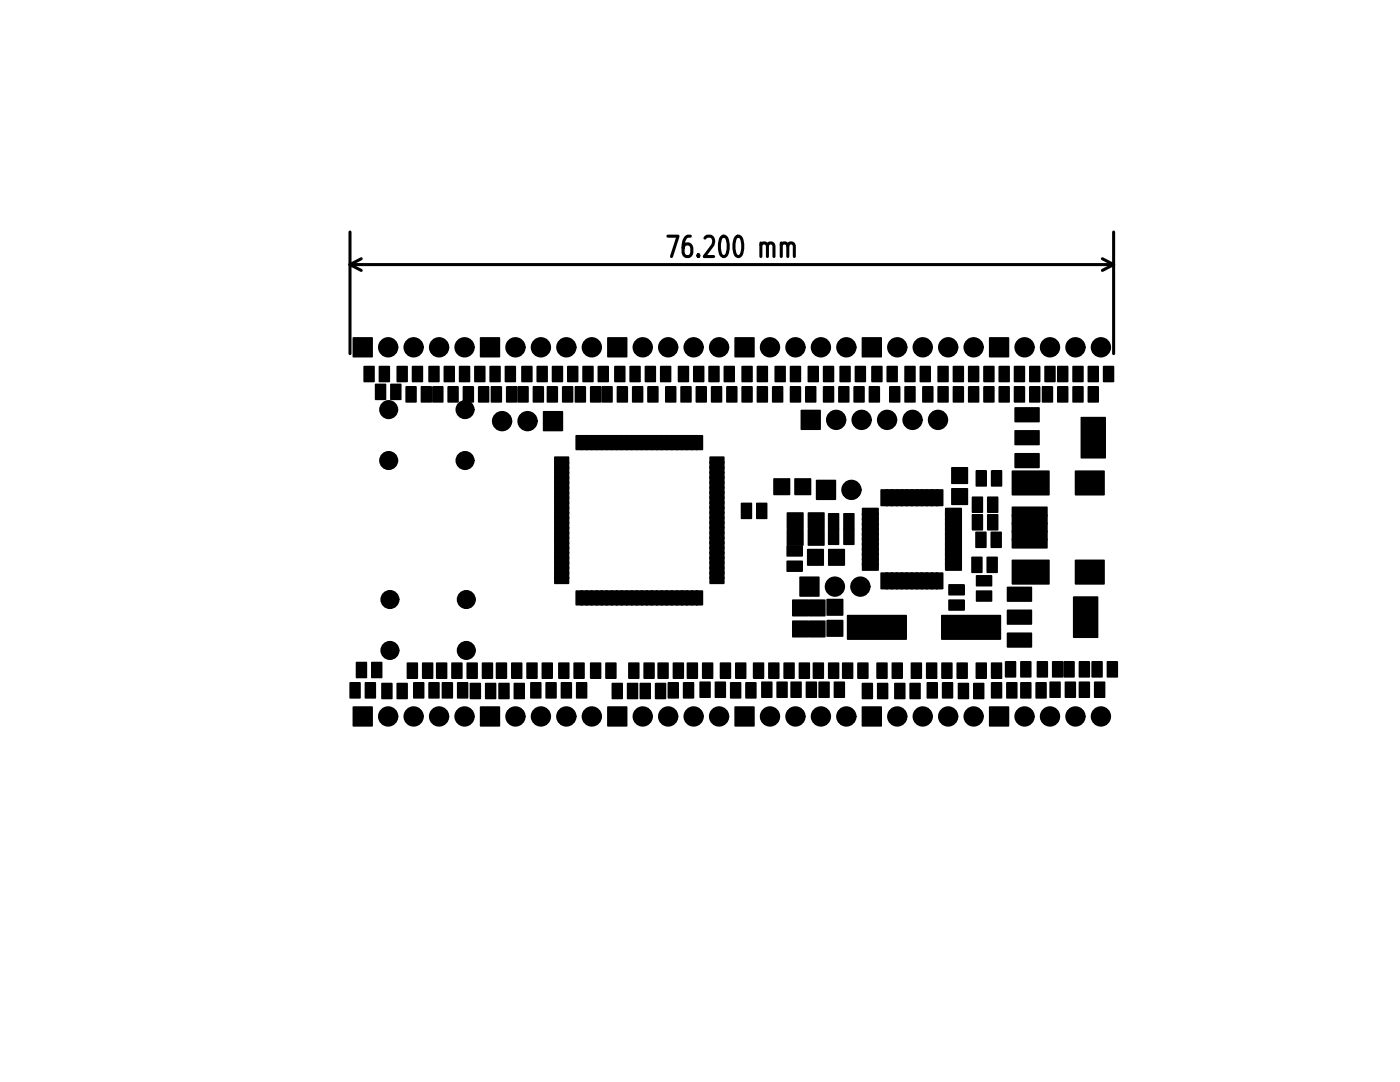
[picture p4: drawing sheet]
<svg xmlns="http://www.w3.org/2000/svg" width="279mm" height="216mm" viewBox="0 0 279 216" stroke-linecap="round" stroke-linejoin="round" font-family="sans-serif">
<g fill="none" stroke="#000" stroke-width=".61">
<path d="M69.9 52.8h152.4M69.9 46.3v24.3M69.9 52.8l2.2 1.2M72.1 51.6l-2.2 1.2M133.3 47.1h2l-1.3 4.1M137.8 47.1h-.6a1.91 1.91 0 0 0-.9 1.8v1.5l.2 .4 .4 .4h.6l.3-.2a1.77 1.77 0 0 0 0-2.1l-.3-.2h-.6l-.3 .2-.3 .5M139.4 50.8l.1 .2-.1 .2-.2-.2 .2-.2v.4M140.7 47.5l.4-.4h.7a1.2 1.2 0 0 1 .5 1.8l-1.8 2.3h1.9M144 47.3l.3-.2a.83 .83 0 0 1 .9 .8 4.1 4.1 0 0 1-.3 3.1l-.3 .2a.82 .82 0 0 1-.9-.8 4 4 0 0 1 .3-3.1zM146.9 47.3l.3-.2a.83 .83 0 0 1 .9 .8 4.1 4.1 0 0 1-.3 3.1l-.3 .2a.82 .82 0 0 1-.9-.8 4 4 0 0 1 .3-3.1zM151.9 48.9l.4-.4h.4l.3 .2 .2 .4v2.1M151.9 48.5v2.7"/>
<path d="M153.2 49.1l.1-.4 .3-.2h.4l.3 .2 .2 .4v2.1M155.9 48.9l.5-.4h.4l.3 .2 .1 .4v2.1M155.9 48.5v2.7M157.2 49.1l.2-.4 .3-.2h.4l.3 .2 .1 .4v2.1M220 51.6l2.3 1.2M222.3 46.3v24.3M222.3 52.8l-2.3 1.2"/>
</g>
<g fill="#000">
<path d="M70.5 67.4h3.8v3.8h-3.8zM72.7 73.1h2v3h-2zM75 76.7h1.9v3h-1.9zM75.7 73.1h2v3h-2zM78 76.7h2v3h-2zM79.3 73.1h2v3h-2zM81.1 77.2h1.9v3h-1.9zM82.3 73.1h2v3h-2zM84.1 77.2h2v3h-2zM85.6 73.1h2v3h-2zM86.4 77.2h2v3h-2zM88.7 73.1h2v3h-2z"/>
<path d="M89.4 77.2h2v3h-2zM91.7 73.1h2v3h-2zM92.5 77.2h2v3h-2zM94.8 73.1h1.9v3h-1.9zM95.5 77.2h2v3h-2zM95.9 67.4h3.8v3.8h-3.8zM97.8 73.1h2v3h-2zM98.1 77.2h2v3h-2zM100.9 73.1h1.9v3h-1.9zM101.1 77.2h2v3h-2zM103.4 77.2h2v3h-2zM104.2 73.1h1.9v3h-1.9z"/>
<path d="M106.5 77.2h1.9v3h-1.9zM107.2 73.1h2v3h-2zM109.2 77.2h2v3h-2zM110.3 73.1h1.9v3h-1.9zM112.3 77.2h2v3h-2zM113.3 73.1h2v3h-2zM114.8 77.2h2v3h-2zM116.4 73.1h1.9v3h-1.9zM117.9 77.2h2v3h-2zM119.4 73.1h2v3h-2zM120.2 77.2h1.9v3h-1.9zM121.3 67.4h3.8v3.8h-3.8z"/>
<path d="M122.7 73.1h2v3h-2zM123.2 77.2h2v3h-2zM125.8 73.1h1.9v3h-1.9zM126.3 77.2h1.9v3h-1.9zM128.8 73.1h2v3h-2zM129.3 77.2h2v3h-2zM131.9 73.1h1.9v3h-1.9zM132.9 77.2h1.9v3h-1.9zM135.4 73.1h2v3h-2zM135.9 77.2h2v3h-2zM138.5 73.1h1.9v3h-1.9zM139 77.2h1.9v3h-1.9z"/>
<path d="M141.5 73.1h2v3h-2zM142 77.2h2v3h-2zM144.6 73.1h1.9v3h-1.9zM145.1 77.2h1.9v3h-1.9zM146.7 67.4h3.8v3.8h-3.8zM148.1 77.2h2v3h-2zM148.1 73.1h2v3h-2zM151.2 77.2h1.9v3h-1.9zM151.2 73.1h1.9v3h-1.9zM154.2 77.2h2v3h-2zM154.7 73.1h2v3h-2zM157.8 77.2h1.9v3h-1.9z"/>
<path d="M157.8 73.1h1.9v3h-1.9zM160.8 77.2h2v3h-2zM161.3 73.1h2v3h-2zM164.4 77.2h1.9v3h-1.9zM164.4 73.1h1.9v3h-1.9zM167.4 77.2h2v3h-2zM167.7 73.1h1.9v3h-1.9zM170.5 77.2h1.9v3h-1.9zM170.7 73.1h2v3h-2zM172.1 67.4h3.8v3.8h-3.8zM173.5 77.2h2v3h-2zM174 73.1h2v3h-2z"/>
<path d="M177.1 73.1h1.9v3h-1.9zM177.6 77.2h2v3h-2zM180.6 77.2h2v3h-2zM180.6 73.1h2v3h-2zM183.7 73.1h1.9v3h-1.9zM184.2 77.2h2v3h-2zM187.2 77.2h2v3h-2zM187.2 73.1h2v3h-2zM190.3 77.2h2v3h-2zM190.3 73.1h2v3h-2zM193.3 77.2h2v3h-2zM193.3 73.1h2v3h-2z"/>
<path d="M196.4 77.2h1.9v3h-1.9zM196.4 73.1h1.9v3h-1.9zM197.5 67.4h3.8v3.8h-3.8zM199.4 77.2h2v3h-2zM199.4 73.1h2v3h-2zM202.5 77.2h1.9v3h-1.9zM202.5 73.1h1.9v3h-1.9zM205.5 77.2h2v3h-2zM205.5 73.1h2v3h-2zM208.1 77.2h1.9v3h-1.9zM208.6 73.1h1.9v3h-1.9zM211.1 77.2h2v3h-2z"/>
<path d="M211.1 73.1h2v3h-2zM214.1 77.2h2v3h-2zM214.1 73.1h2v3h-2zM217.2 77.2h2v3h-2zM217.2 73.1h2v3h-2zM220.2 73.1h2v3h-2zM108.5 82.2h3.7v3.7h-3.7zM110.7 91.2h2.8v1.2h-2.8zM110.7 92.2h2.8v1.2h-2.8zM110.7 93.2h2.8v1.2h-2.8zM110.7 94.2h2.8v1.2h-2.8zM110.7 95.2h2.8v1.2h-2.8z"/>
<path d="M110.7 96.2h2.8v1.2h-2.8zM110.7 97.2h2.8v1.2h-2.8zM110.7 98.2h2.8v1.2h-2.8zM110.7 99.2h2.8v1.2h-2.8zM115 86.9h1.2v2.8h-1.2zM116 86.9h1.2v2.8h-1.2zM117 86.9h1.2v2.8h-1.2zM118 86.9h1.2v2.8h-1.2zM119 86.9h1.2v2.8h-1.2zM120 86.9h1.2v2.8h-1.2zM121 86.9h1.2v2.8h-1.2zM122 86.9h1.2v2.8h-1.2z"/>
<path d="M123 86.9h1.2v2.8h-1.2zM124 86.9h1.2v2.8h-1.2zM124.9 86.9h1.3v2.8h-1.3zM126 86.9h1.2v2.8h-1.2zM127 86.9h1.2v2.8h-1.2zM127.9 86.9h1.3v2.8h-1.3zM129 86.9h1.2v2.8h-1.2zM130 86.9h1.2v2.8h-1.2zM131 86.9h1.2v2.8h-1.2zM132 86.9h1.2v2.8h-1.2zM133 86.9h1.2v2.8h-1.2zM134 86.9h1.2v2.8h-1.2z"/>
<path d="M135 86.9h1.2v2.8h-1.2zM136 86.9h1.2v2.8h-1.2zM137 86.9h1.2v2.8h-1.2zM138 86.9h1.2v2.8h-1.2zM139 86.9h1.2v2.8h-1.2zM141.7 91.2h2.8v1.2h-2.8zM141.7 99.2h2.8v1.2h-2.8zM141.7 98.2h2.8v1.2h-2.8zM141.7 97.2h2.8v1.2h-2.8zM141.7 96.2h2.8v1.2h-2.8zM141.7 95.2h2.8v1.2h-2.8zM141.7 94.2h2.8v1.2h-2.8z"/>
<path d="M141.7 93.2h2.8v1.2h-2.8zM141.7 92.2h2.8v1.2h-2.8zM154.5 95.6h3.1v3.1h-3.1zM158.7 95.6h3.1v3.1h-3.1zM159.9 81.9h3.8v3.8h-3.8zM163 95.9h3.7v3.7h-3.7zM175.8 97.8h1.3v3.1h-1.3zM176.8 97.8h1.4v3.1h-1.4zM177.8 97.8h1.4v3.1h-1.4zM178.8 97.8h1.3v3.1h-1.3zM179.8 97.8h1.3v3.1h-1.3zM180.8 97.8h1.3v3.1h-1.3z"/>
<path d="M181.8 97.8h1.3v3.1h-1.3zM182.8 97.8h1.3v3.1h-1.3zM183.8 97.8h1.3v3.1h-1.3zM184.8 97.8h1.3v3.1h-1.3zM185.8 97.8h1.3v3.1h-1.3zM186.8 97.8h1.3v3.1h-1.3zM190 97.5h3.1v3.1h-3.1zM190 93.3h3.1v3.1h-3.1zM194.1 99.2h2v3h-2zM194.8 94h2v3h-2zM197.1 99.2h2v3h-2zM197.9 94h2v3h-2z"/>
<path d="M202 94h7.3v4.7h-7.3zM202.6 86h4.8v2.7h-4.8zM202.6 90.5h4.8v2.8h-4.8zM202.6 81.4h4.8v2.7h-4.8zM214.6 94h5.7v4.7h-5.7zM215.8 83.3h4.8v8h-4.8zM110.7 100.2h2.8v1.2h-2.8zM110.7 101.2h2.8v1.2h-2.8zM110.7 102.2h2.8v1.3h-2.8zM110.7 103.2h2.8v1.2h-2.8zM110.7 104.2h2.8v1.2h-2.8zM110.7 105.2h2.8v1.3h-2.8z"/>
<path d="M110.7 106.2h2.8v1.2h-2.8zM110.7 107.2h2.8v1.2h-2.8zM110.7 108.2h2.8v1.2h-2.8zM110.7 109.2h2.8v1.2h-2.8zM110.7 110.2h2.8v1.2h-2.8zM110.7 111.2h2.8v1.2h-2.8zM110.7 112.2h2.8v1.2h-2.8zM110.7 113.2h2.8v1.2h-2.8zM110.7 114.2h2.8v1.2h-2.8zM110.7 115.2h2.8v1.2h-2.8zM115 117.9h1.2v2.8h-1.2zM116 117.9h1.2v2.8h-1.2z"/>
<path d="M117 117.9h1.2v2.8h-1.2zM118 117.9h1.2v2.8h-1.2zM119 117.9h1.2v2.8h-1.2zM120 117.9h1.2v2.8h-1.2zM121 117.9h1.2v2.8h-1.2zM122 117.9h1.2v2.8h-1.2zM123 117.9h1.2v2.8h-1.2zM124 117.9h1.2v2.8h-1.2zM125 117.9h1.2v2.8h-1.2zM126 117.9h1.2v2.8h-1.2zM127 117.9h1.2v2.8h-1.2zM128 117.9h1.2v2.8h-1.2z"/>
<path d="M129 117.9h1.2v2.8h-1.2zM130 117.9h1.2v2.8h-1.2zM131 117.9h1.2v2.8h-1.2zM132 117.9h1.2v2.8h-1.2zM133 117.9h1.2v2.8h-1.2zM134 117.9h1.2v2.8h-1.2zM135 117.9h1.2v2.8h-1.2zM136 117.9h1.2v2.8h-1.2zM137 117.9h1.2v2.8h-1.2zM138 117.9h1.2v2.8h-1.2zM139 117.9h1.2v2.8h-1.2zM141.7 115.2h2.8v1.2h-2.8z"/>
<path d="M141.7 114.2h2.8v1.2h-2.8zM141.7 113.2h2.8v1.2h-2.8zM141.7 112.2h2.8v1.2h-2.8zM141.7 111.2h2.8v1.2h-2.8zM141.7 110.2h2.8v1.2h-2.8zM141.7 109.2h2.8v1.2h-2.8zM141.7 108.2h2.8v1.2h-2.8zM141.7 107.2h2.8v1.2h-2.8zM141.7 106.2h2.8v1.2h-2.8zM141.7 105.2h2.8v1.2h-2.8zM141.7 104.2h2.8v1.2h-2.8zM141.7 103.2h2.8v1.2h-2.8z"/>
<path d="M141.7 102.2h2.8v1.2h-2.8zM141.7 101.2h2.8v1.2h-2.8zM141.7 100.2h2.8v1.2h-2.8zM148 100.4h2v3h-2zM151 100.4h2v3h-2zM157.1 108.9h3v2h-3zM157.1 112h3v2h-3zM157.1 102.4h3.1v3.1h-3.1zM157.1 105.7h3.1v3.1h-3.1zM158.2 119.8h3.1v3.1h-3.1zM159.7 115.2h3.7v3.7h-3.7zM161.2 109.7h3.1v3.1h-3.1z"/>
<path d="M161.3 102.4h3.1v3.1h-3.1zM161.3 105.7h3.1v3.1h-3.1zM161.5 119.8h3.1v3.1h-3.1zM165.1 119.6h3.1v3.1h-3.1zM165.4 105.6h2v3h-2zM165.4 102.5h2v3h-2zM165.4 109.7h3.1v3.1h-3.1zM168.4 105.6h2v3h-2zM168.4 102.5h2v3h-2zM172.1 101.5h3.1v1.3h-3.1zM172.1 102.5h3.1v1.3h-3.1zM172.1 103.5h3.1v1.3h-3.1z"/>
<path d="M172.1 104.5h3.1v1.3h-3.1zM172.1 105.5h3.1v1.3h-3.1zM172.1 106.5h3.1v1.3h-3.1zM172.1 107.5h3.1v1.3h-3.1zM172.1 108.5h3.1v1.3h-3.1zM172.1 109.5h3.1v1.3h-3.1zM172.1 110.4h3.1v1.4h-3.1zM172.1 111.4h3.1v1.4h-3.1zM172.1 112.5h3.1v1.3h-3.1zM175.8 114.4h1.3v3.1h-1.3zM176.8 114.4h1.4v3.1h-1.4zM177.8 114.4h1.4v3.1h-1.4z"/>
<path d="M178.8 114.4h1.3v3.1h-1.3zM179.8 114.4h1.3v3.1h-1.3zM180.8 114.4h1.3v3.1h-1.3zM181.8 114.4h1.3v3.1h-1.3zM182.8 114.4h1.3v3.1h-1.3zM183.8 114.4h1.3v3.1h-1.3zM184.8 114.4h1.3v3.1h-1.3zM185.8 114.4h1.3v3.1h-1.3zM186.8 114.4h1.3v3.1h-1.3zM188.7 112.5h3.1v1.3h-3.1zM188.7 111.4h3.1v1.4h-3.1zM188.7 110.4h3.1v1.4h-3.1z"/>
<path d="M188.7 109.5h3.1v1.3h-3.1zM188.7 108.5h3.1v1.3h-3.1zM188.7 107.5h3.1v1.3h-3.1zM188.7 106.5h3.1v1.3h-3.1zM188.7 105.5h3.1v1.3h-3.1zM188.7 104.5h3.1v1.3h-3.1zM188.7 103.5h3.1v1.3h-3.1zM188.7 102.5h3.1v1.3h-3.1zM188.7 101.5h3.1v1.3h-3.1zM189.4 116.7h3v2h-3zM189.4 119.7h3v2h-3zM194 111.2h2v3h-2z"/>
<path d="M194.1 102.7h2v3h-2zM194.8 106.2h2v3h-2zM194.9 117.9h3v2h-3zM194.9 114.9h3v2h-3zM197 111.2h2v3h-2zM197.1 102.7h2v3h-2zM197.8 106.2h2v3h-2zM201.1 117.2h4.7v2.7h-4.7zM202 107.6h6.9v1.7h-6.9zM202 106h6.9v1.7h-6.9zM202 104.4h6.9v1.7h-6.9zM202 102.8h6.9v1.7h-6.9z"/>
<path d="M202 101.2h6.9v1.7h-6.9zM202 111.8h7.3v4.7h-7.3zM214.3 119.1h4.7v8.1h-4.7zM214.6 111.8h5.7v4.7h-5.7zM69.9 136.3h2v3h-2zM71.1 132.2h2v3h-2zM72.9 136.3h2v3h-2zM74.2 132.2h2v3h-2zM76.2 136.4h2v3h-2zM79.3 136.4h2v3h-2zM81.3 132.3h2v3h-2zM82.6 136.3h2v3h-2z"/>
<path d="M84.4 132.3h1.9v3h-1.9zM85.6 136.3h2v3h-2zM87.1 132.3h2v3h-2zM88.3 136.3h2v3h-2zM90.2 132.3h2v3h-2zM91.3 136.3h2v3h-2zM93.2 132.3h2v3h-2zM93.9 136.4h2v3h-2zM96.3 132.3h2v3h-2zM96.9 136.4h2v3h-2zM99.1 132.3h2v3h-2zM99.6 136.4h2v3h-2z"/>
<path d="M102.1 132.3h2v3h-2zM102.6 136.4h2v3h-2zM105.2 132.3h2v3h-2zM105.9 136.3h2v3h-2zM108.2 132.3h2v3h-2zM109 136.3h2v3h-2zM111.5 132.3h2v3h-2zM112 136.3h2v3h-2zM114.6 132.3h2v3h-2zM115.1 136.3h2v3h-2zM117.9 132.3h2v3h-2zM120.9 132.3h2v3h-2z"/>
<path d="M122.2 136.4h2v3h-2zM125.2 136.4h2v3h-2zM125.5 132.3h2v3h-2zM127.8 136.4h2v3h-2zM128.5 132.3h2v3h-2zM130.8 136.4h2v3h-2zM131.3 132.3h2v3h-2zM133.4 136.3h2v3h-2zM134.4 132.3h2v3h-2zM136.4 136.3h2v3h-2zM137.2 132.3h2v3h-2zM139.7 136.1h2v3h-2z"/>
<path d="M140.2 132.3h2v3h-2zM142.8 136.1h2v3h-2zM143.8 132.3h2v3h-2zM145.8 136.3h2v3h-2zM146.8 132.3h2v3h-2zM148.9 136.3h2v3h-2zM150.4 132.3h2v3h-2zM152 136.1h2v3h-2zM153.4 132.3h2v3h-2zM155.1 136.1h2v3h-2zM156.5 132.3h2v3h-2zM157.9 136.1h2v3h-2z"/>
<path d="M158.2 123.9h3.1v3.2h-3.1zM159.5 132.3h2v3h-2zM160.9 136.1h2v3h-2zM161.5 123.9h3.1v3.2h-3.1zM162.3 132.3h2v3h-2zM163.5 136.1h2v3h-2zM165.1 123.8h3.1v3.1h-3.1zM165.4 132.3h2v3h-2zM166.5 136.1h2v3h-2zM168.2 132.3h2v3h-2zM169.2 122.8h11.7v4.7h-11.7zM171.2 132.3h2v3h-2z"/>
<path d="M172.1 136.4h2v3h-2zM175 132.3h2v3h-2zM175.2 136.4h1.9v3h-1.9zM178.1 132.3h2v3h-2zM178.6 136.4h2v3h-2zM181.6 136.4h2v3h-2zM181.9 132.3h2v3h-2zM184.9 132.3h2v3h-2zM185.1 136.3h1.9v3h-1.9zM187.9 122.8h11.8v4.7h-11.8zM188 132.3h2v3h-2zM188.1 136.3h2v3h-2z"/>
<path d="M191 132.3h2v3h-2zM191.3 136.4h2v3h-2zM194.3 136.4h2v3h-2zM194.8 132.3h2v3h-2zM197.9 132.3h2v3h-2zM197.9 136.3h2v3h-2zM200.7 132.1h2v3h-2zM200.9 136.3h2v3h-2zM201.1 121.8h4.7v2.7h-4.7zM201.1 126.3h4.7v2.8h-4.7zM203.7 132.1h2v3h-2zM203.7 136.3h2v3h-2z"/>
<path d="M206.8 136.3h2v3h-2zM207 132.1h2v3h-2zM209.6 136.1h2v3h-2zM210.1 132.1h2v3h-2zM212.4 132.1h2v3h-2zM212.6 136.1h2v3h-2zM215.4 132.1h2v3h-2zM215.4 136.1h2v3h-2zM218 132.1h1.9v3h-1.9zM218.5 136.1h1.9v3h-1.9zM221 132.1h2v3h-2zM70.5 141.1h3.8v3.7h-3.8z"/>
<path d="M95.9 141.1h3.8v3.7h-3.8zM121.3 141.1h3.8v3.7h-3.8zM146.7 141.1h3.8v3.7h-3.8zM172.1 141.1h3.8v3.7h-3.8zM197.5 141.1h3.8v3.7h-3.8z"/>
<circle cx="77.5" cy="69.3" r="1.88"/>
<circle cx="82.5" cy="69.3" r="1.88"/>
<circle cx="87.6" cy="69.3" r="1.88"/>
<circle cx="92.7" cy="69.3" r="1.88"/>
<circle cx="102.9" cy="69.3" r="1.88"/>
<circle cx="107.9" cy="69.3" r="1.88"/>
<circle cx="113" cy="69.3" r="1.88"/>
<circle cx="118.1" cy="69.3" r="1.88"/>
<circle cx="128.3" cy="69.3" r="1.88"/>
<circle cx="133.3" cy="69.3" r="1.88"/>
<circle cx="138.4" cy="69.3" r="1.88"/>
<circle cx="143.5" cy="69.3" r="1.88"/>
<circle cx="153.7" cy="69.3" r="1.88"/>
<circle cx="158.7" cy="69.3" r="1.88"/>
<circle cx="163.8" cy="69.3" r="1.88"/>
<circle cx="168.9" cy="69.3" r="1.88"/>
<circle cx="179.1" cy="69.3" r="1.88"/>
<circle cx="184.1" cy="69.3" r="1.88"/>
<circle cx="189.2" cy="69.3" r="1.88"/>
<circle cx="194.3" cy="69.3" r="1.88"/>
<circle cx="204.5" cy="69.3" r="1.88"/>
<circle cx="209.5" cy="69.3" r="1.88"/>
<circle cx="214.6" cy="69.3" r="1.88"/>
<circle cx="219.7" cy="69.3" r="1.88"/>
<circle cx="77.6" cy="91.9" r="1.75"/>
<circle cx="77.6" cy="81.7" r="1.75"/>
<circle cx="92.8" cy="91.9" r="1.75"/>
<circle cx="92.8" cy="81.7" r="1.75"/>
<circle cx="100.2" cy="84" r="1.88"/>
<circle cx="105.3" cy="84" r="1.88"/>
<circle cx="166.9" cy="83.8" r="1.88"/>
<circle cx="169.9" cy="97.7" r="1.88"/>
<circle cx="172" cy="83.8" r="1.88"/>
<circle cx="177" cy="83.8" r="1.88"/>
<circle cx="182.1" cy="83.8" r="1.88"/>
<circle cx="187.2" cy="83.8" r="1.88"/>
<circle cx="77.8" cy="119.6" r="1.75"/>
<circle cx="93.1" cy="119.6" r="1.75"/>
<circle cx="166.6" cy="117.1" r="1.88"/>
<circle cx="171.7" cy="117.1" r="1.88"/>
<circle cx="77.8" cy="129.8" r="1.75"/>
<circle cx="93.1" cy="129.8" r="1.75"/>
<circle cx="77.5" cy="143" r="1.88"/>
<circle cx="82.5" cy="143" r="1.88"/>
<circle cx="87.6" cy="143" r="1.88"/>
<circle cx="92.7" cy="143" r="1.88"/>
<circle cx="102.9" cy="143" r="1.88"/>
<circle cx="107.9" cy="143" r="1.88"/>
<circle cx="113" cy="143" r="1.88"/>
<circle cx="118.1" cy="143" r="1.88"/>
<circle cx="128.3" cy="143" r="1.88"/>
<circle cx="133.3" cy="143" r="1.88"/>
<circle cx="138.4" cy="143" r="1.88"/>
<circle cx="143.5" cy="143" r="1.88"/>
<circle cx="153.7" cy="143" r="1.88"/>
<circle cx="158.7" cy="143" r="1.88"/>
<circle cx="163.8" cy="143" r="1.88"/>
<circle cx="168.9" cy="143" r="1.88"/>
<circle cx="179.1" cy="143" r="1.88"/>
<circle cx="184.1" cy="143" r="1.88"/>
<circle cx="189.2" cy="143" r="1.88"/>
<circle cx="194.3" cy="143" r="1.88"/>
<circle cx="204.5" cy="143" r="1.88"/>
<circle cx="209.5" cy="143" r="1.88"/>
<circle cx="214.6" cy="143" r="1.88"/>
<circle cx="219.7" cy="143" r="1.88"/>
</g>
<g fill="none" stroke="#000" stroke-width=".3">
<path d="M70.5 67.4h3.8v3.8h-3.8zM72.7 73.1h2v3h-2zM75 76.7h1.9v3h-1.9zM75.7 73.1h2v3h-2zM78 76.7h2v3h-2zM79.3 73.1h2v3h-2zM81.1 77.2h1.9v3h-1.9zM82.3 73.1h2v3h-2zM84.1 77.2h2v3h-2zM85.6 73.1h2v3h-2zM86.4 77.2h2v3h-2zM88.7 73.1h2v3h-2z"/>
<path d="M89.4 77.2h2v3h-2zM91.7 73.1h2v3h-2zM92.5 77.2h2v3h-2zM94.8 73.1h1.9v3h-1.9zM95.5 77.2h2v3h-2zM95.9 67.4h3.8v3.8h-3.8zM97.8 73.1h2v3h-2zM98.1 77.2h2v3h-2zM100.9 73.1h1.9v3h-1.9zM101.1 77.2h2v3h-2zM103.4 77.2h2v3h-2zM104.2 73.1h1.9v3h-1.9z"/>
<path d="M106.5 77.2h1.9v3h-1.9zM107.2 73.1h2v3h-2zM109.2 77.2h2v3h-2zM110.3 73.1h1.9v3h-1.9zM112.3 77.2h2v3h-2zM113.3 73.1h2v3h-2zM114.8 77.2h2v3h-2zM116.4 73.1h1.9v3h-1.9zM117.9 77.2h2v3h-2zM119.4 73.1h2v3h-2zM120.2 77.2h1.9v3h-1.9zM121.3 67.4h3.8v3.8h-3.8z"/>
<path d="M122.7 73.1h2v3h-2zM123.2 77.2h2v3h-2zM125.8 73.1h1.9v3h-1.9zM126.3 77.2h1.9v3h-1.9zM128.8 73.1h2v3h-2zM129.3 77.2h2v3h-2zM131.9 73.1h1.9v3h-1.9zM132.9 77.2h1.9v3h-1.9zM135.4 73.1h2v3h-2zM135.9 77.2h2v3h-2zM138.5 73.1h1.9v3h-1.9zM139 77.2h1.9v3h-1.9z"/>
<path d="M141.5 73.1h2v3h-2zM142 77.2h2v3h-2zM144.6 73.1h1.9v3h-1.9zM145.1 77.2h1.9v3h-1.9zM146.7 67.4h3.8v3.8h-3.8zM148.1 77.2h2v3h-2zM148.1 73.1h2v3h-2zM151.2 77.2h1.9v3h-1.9zM151.2 73.1h1.9v3h-1.9zM154.2 77.2h2v3h-2zM154.7 73.1h2v3h-2zM157.8 77.2h1.9v3h-1.9z"/>
<path d="M157.8 73.1h1.9v3h-1.9zM160.8 77.2h2v3h-2zM161.3 73.1h2v3h-2zM164.4 77.2h1.9v3h-1.9zM164.4 73.1h1.9v3h-1.9zM167.4 77.2h2v3h-2zM167.7 73.1h1.9v3h-1.9zM170.5 77.2h1.9v3h-1.9zM170.7 73.1h2v3h-2zM172.1 67.4h3.8v3.8h-3.8zM173.5 77.2h2v3h-2zM174 73.1h2v3h-2z"/>
<path d="M177.1 73.1h1.9v3h-1.9zM177.6 77.2h2v3h-2zM180.6 77.2h2v3h-2zM180.6 73.1h2v3h-2zM183.7 73.1h1.9v3h-1.9zM184.2 77.2h2v3h-2zM187.2 77.2h2v3h-2zM187.2 73.1h2v3h-2zM190.3 77.2h2v3h-2zM190.3 73.1h2v3h-2zM193.3 77.2h2v3h-2zM193.3 73.1h2v3h-2z"/>
<path d="M196.4 77.2h1.9v3h-1.9zM196.4 73.1h1.9v3h-1.9zM197.5 67.4h3.8v3.8h-3.8zM199.4 77.2h2v3h-2zM199.4 73.1h2v3h-2zM202.5 77.2h1.9v3h-1.9zM202.5 73.1h1.9v3h-1.9zM205.5 77.2h2v3h-2zM205.5 73.1h2v3h-2zM208.1 77.2h1.9v3h-1.9zM208.6 73.1h1.9v3h-1.9zM211.1 77.2h2v3h-2z"/>
<path d="M211.1 73.1h2v3h-2zM214.1 77.2h2v3h-2zM214.1 73.1h2v3h-2zM217.2 77.2h2v3h-2zM217.2 73.1h2v3h-2zM220.2 73.1h2v3h-2zM108.5 82.2h3.7v3.7h-3.7zM110.7 91.2h2.8v1.2h-2.8zM110.7 92.2h2.8v1.2h-2.8zM110.7 93.2h2.8v1.2h-2.8zM110.7 94.2h2.8v1.2h-2.8zM110.7 95.2h2.8v1.2h-2.8z"/>
<path d="M110.7 96.2h2.8v1.2h-2.8zM110.7 97.2h2.8v1.2h-2.8zM110.7 98.2h2.8v1.2h-2.8zM110.7 99.2h2.8v1.2h-2.8zM115 86.9h1.2v2.8h-1.2zM116 86.9h1.2v2.8h-1.2zM117 86.9h1.2v2.8h-1.2zM118 86.9h1.2v2.8h-1.2zM119 86.9h1.2v2.8h-1.2zM120 86.9h1.2v2.8h-1.2zM121 86.9h1.2v2.8h-1.2zM122 86.9h1.2v2.8h-1.2z"/>
<path d="M123 86.9h1.2v2.8h-1.2zM124 86.9h1.2v2.8h-1.2zM124.9 86.9h1.3v2.8h-1.3zM126 86.9h1.2v2.8h-1.2zM127 86.9h1.2v2.8h-1.2zM127.9 86.9h1.3v2.8h-1.3zM129 86.9h1.2v2.8h-1.2zM130 86.9h1.2v2.8h-1.2zM131 86.9h1.2v2.8h-1.2zM132 86.9h1.2v2.8h-1.2zM133 86.9h1.2v2.8h-1.2zM134 86.9h1.2v2.8h-1.2z"/>
<path d="M135 86.9h1.2v2.8h-1.2zM136 86.9h1.2v2.8h-1.2zM137 86.9h1.2v2.8h-1.2zM138 86.9h1.2v2.8h-1.2zM139 86.9h1.2v2.8h-1.2zM141.7 91.2h2.8v1.2h-2.8zM141.7 99.2h2.8v1.2h-2.8zM141.7 98.2h2.8v1.2h-2.8zM141.7 97.2h2.8v1.2h-2.8zM141.7 96.2h2.8v1.2h-2.8zM141.7 95.2h2.8v1.2h-2.8zM141.7 94.2h2.8v1.2h-2.8z"/>
<path d="M141.7 93.2h2.8v1.2h-2.8zM141.7 92.2h2.8v1.2h-2.8zM154.5 95.6h3.1v3.1h-3.1zM158.7 95.6h3.1v3.1h-3.1zM159.9 81.9h3.8v3.8h-3.8zM163 95.9h3.7v3.7h-3.7zM175.8 97.8h1.3v3.1h-1.3zM176.8 97.8h1.4v3.1h-1.4zM177.8 97.8h1.4v3.1h-1.4zM178.8 97.8h1.3v3.1h-1.3zM179.8 97.8h1.3v3.1h-1.3zM180.8 97.8h1.3v3.1h-1.3z"/>
<path d="M181.8 97.8h1.3v3.1h-1.3zM182.8 97.8h1.3v3.1h-1.3zM183.8 97.8h1.3v3.1h-1.3zM184.8 97.8h1.3v3.1h-1.3zM185.8 97.8h1.3v3.1h-1.3zM186.8 97.8h1.3v3.1h-1.3zM190 97.5h3.1v3.1h-3.1zM190 93.3h3.1v3.1h-3.1zM194.1 99.2h2v3h-2zM194.8 94h2v3h-2zM197.1 99.2h2v3h-2zM197.9 94h2v3h-2z"/>
<path d="M202 94h7.3v4.7h-7.3zM202.6 86h4.8v2.7h-4.8zM202.6 90.5h4.8v2.8h-4.8zM202.6 81.4h4.8v2.7h-4.8zM214.6 94h5.7v4.7h-5.7zM215.8 83.3h4.8v8h-4.8zM110.7 100.2h2.8v1.2h-2.8zM110.7 101.2h2.8v1.2h-2.8zM110.7 102.2h2.8v1.3h-2.8zM110.7 103.2h2.8v1.2h-2.8zM110.7 104.2h2.8v1.2h-2.8zM110.7 105.2h2.8v1.3h-2.8z"/>
<path d="M110.7 106.2h2.8v1.2h-2.8zM110.7 107.2h2.8v1.2h-2.8zM110.7 108.2h2.8v1.2h-2.8zM110.7 109.2h2.8v1.2h-2.8zM110.7 110.2h2.8v1.2h-2.8zM110.7 111.2h2.8v1.2h-2.8zM110.7 112.2h2.8v1.2h-2.8zM110.7 113.2h2.8v1.2h-2.8zM110.7 114.2h2.8v1.2h-2.8zM110.7 115.2h2.8v1.2h-2.8zM115 117.9h1.2v2.8h-1.2zM116 117.9h1.2v2.8h-1.2z"/>
<path d="M117 117.9h1.2v2.8h-1.2zM118 117.9h1.2v2.8h-1.2zM119 117.9h1.2v2.8h-1.2zM120 117.9h1.2v2.8h-1.2zM121 117.9h1.2v2.8h-1.2zM122 117.9h1.2v2.8h-1.2zM123 117.9h1.2v2.8h-1.2zM124 117.9h1.2v2.8h-1.2zM125 117.9h1.2v2.8h-1.2zM126 117.9h1.2v2.8h-1.2zM127 117.9h1.2v2.8h-1.2zM128 117.9h1.2v2.8h-1.2z"/>
<path d="M129 117.9h1.2v2.8h-1.2zM130 117.9h1.2v2.8h-1.2zM131 117.9h1.2v2.8h-1.2zM132 117.9h1.2v2.8h-1.2zM133 117.9h1.2v2.8h-1.2zM134 117.9h1.2v2.8h-1.2zM135 117.9h1.2v2.8h-1.2zM136 117.9h1.2v2.8h-1.2zM137 117.9h1.2v2.8h-1.2zM138 117.9h1.2v2.8h-1.2zM139 117.9h1.2v2.8h-1.2zM141.7 115.2h2.8v1.2h-2.8z"/>
<path d="M141.7 114.2h2.8v1.2h-2.8zM141.7 113.2h2.8v1.2h-2.8zM141.7 112.2h2.8v1.2h-2.8zM141.7 111.2h2.8v1.2h-2.8zM141.7 110.2h2.8v1.2h-2.8zM141.7 109.2h2.8v1.2h-2.8zM141.7 108.2h2.8v1.2h-2.8zM141.7 107.2h2.8v1.2h-2.8zM141.7 106.2h2.8v1.2h-2.8zM141.7 105.2h2.8v1.2h-2.8zM141.7 104.2h2.8v1.2h-2.8zM141.7 103.2h2.8v1.2h-2.8z"/>
<path d="M141.7 102.2h2.8v1.2h-2.8zM141.7 101.2h2.8v1.2h-2.8zM141.7 100.2h2.8v1.2h-2.8zM148 100.4h2v3h-2zM151 100.4h2v3h-2zM157.1 108.9h3v2h-3zM157.1 112h3v2h-3zM157.1 102.4h3.1v3.1h-3.1zM157.1 105.7h3.1v3.1h-3.1zM158.2 119.8h3.1v3.1h-3.1zM159.7 115.2h3.7v3.7h-3.7zM161.2 109.7h3.1v3.1h-3.1z"/>
<path d="M161.3 102.4h3.1v3.1h-3.1zM161.3 105.7h3.1v3.1h-3.1zM161.5 119.8h3.1v3.1h-3.1zM165.1 119.6h3.1v3.1h-3.1zM165.4 105.6h2v3h-2zM165.4 102.5h2v3h-2zM165.4 109.7h3.1v3.1h-3.1zM168.4 105.6h2v3h-2zM168.4 102.5h2v3h-2zM172.1 101.5h3.1v1.3h-3.1zM172.1 102.5h3.1v1.3h-3.1zM172.1 103.5h3.1v1.3h-3.1z"/>
<path d="M172.1 104.5h3.1v1.3h-3.1zM172.1 105.5h3.1v1.3h-3.1zM172.1 106.5h3.1v1.3h-3.1zM172.1 107.5h3.1v1.3h-3.1zM172.1 108.5h3.1v1.3h-3.1zM172.1 109.5h3.1v1.3h-3.1zM172.1 110.4h3.1v1.4h-3.1zM172.1 111.4h3.1v1.4h-3.1zM172.1 112.5h3.1v1.3h-3.1zM175.8 114.4h1.3v3.1h-1.3zM176.8 114.4h1.4v3.1h-1.4zM177.8 114.4h1.4v3.1h-1.4z"/>
<path d="M178.8 114.4h1.3v3.1h-1.3zM179.8 114.4h1.3v3.1h-1.3zM180.8 114.4h1.3v3.1h-1.3zM181.8 114.4h1.3v3.1h-1.3zM182.8 114.4h1.3v3.1h-1.3zM183.8 114.4h1.3v3.1h-1.3zM184.8 114.4h1.3v3.1h-1.3zM185.8 114.4h1.3v3.1h-1.3zM186.8 114.4h1.3v3.1h-1.3zM188.7 112.5h3.1v1.3h-3.1zM188.7 111.4h3.1v1.4h-3.1zM188.7 110.4h3.1v1.4h-3.1z"/>
<path d="M188.7 109.5h3.1v1.3h-3.1zM188.7 108.5h3.1v1.3h-3.1zM188.7 107.5h3.1v1.3h-3.1zM188.7 106.5h3.1v1.3h-3.1zM188.7 105.5h3.1v1.3h-3.1zM188.7 104.5h3.1v1.3h-3.1zM188.7 103.5h3.1v1.3h-3.1zM188.7 102.5h3.1v1.3h-3.1zM188.7 101.5h3.1v1.3h-3.1zM189.4 116.7h3v2h-3zM189.4 119.7h3v2h-3zM194 111.2h2v3h-2z"/>
<path d="M194.1 102.7h2v3h-2zM194.8 106.2h2v3h-2zM194.9 117.9h3v2h-3zM194.9 114.9h3v2h-3zM197 111.2h2v3h-2zM197.1 102.7h2v3h-2zM197.8 106.2h2v3h-2zM201.1 117.2h4.7v2.7h-4.7zM202 107.6h6.9v1.7h-6.9zM202 106h6.9v1.7h-6.9zM202 104.4h6.9v1.7h-6.9zM202 102.8h6.9v1.7h-6.9z"/>
<path d="M202 101.2h6.9v1.7h-6.9zM202 111.8h7.3v4.7h-7.3zM214.3 119.1h4.7v8.1h-4.7zM214.6 111.8h5.7v4.7h-5.7zM69.9 136.3h2v3h-2zM71.1 132.2h2v3h-2zM72.9 136.3h2v3h-2zM74.2 132.2h2v3h-2zM76.2 136.4h2v3h-2zM79.3 136.4h2v3h-2zM81.3 132.3h2v3h-2zM82.6 136.3h2v3h-2z"/>
<path d="M84.4 132.3h1.9v3h-1.9zM85.6 136.3h2v3h-2zM87.1 132.3h2v3h-2zM88.3 136.3h2v3h-2zM90.2 132.3h2v3h-2zM91.3 136.3h2v3h-2zM93.2 132.3h2v3h-2zM93.9 136.4h2v3h-2zM96.3 132.3h2v3h-2zM96.9 136.4h2v3h-2zM99.1 132.3h2v3h-2zM99.6 136.4h2v3h-2z"/>
<path d="M102.1 132.3h2v3h-2zM102.6 136.4h2v3h-2zM105.2 132.3h2v3h-2zM105.9 136.3h2v3h-2zM108.2 132.3h2v3h-2zM109 136.3h2v3h-2zM111.5 132.3h2v3h-2zM112 136.3h2v3h-2zM114.6 132.3h2v3h-2zM115.1 136.3h2v3h-2zM117.9 132.3h2v3h-2zM120.9 132.3h2v3h-2z"/>
<path d="M122.2 136.4h2v3h-2zM125.2 136.4h2v3h-2zM125.5 132.3h2v3h-2zM127.8 136.4h2v3h-2zM128.5 132.3h2v3h-2zM130.8 136.4h2v3h-2zM131.3 132.3h2v3h-2zM133.4 136.3h2v3h-2zM134.4 132.3h2v3h-2zM136.4 136.3h2v3h-2zM137.2 132.3h2v3h-2zM139.7 136.1h2v3h-2z"/>
<path d="M140.2 132.3h2v3h-2zM142.8 136.1h2v3h-2zM143.8 132.3h2v3h-2zM145.8 136.3h2v3h-2zM146.8 132.3h2v3h-2zM148.9 136.3h2v3h-2zM150.4 132.3h2v3h-2zM152 136.1h2v3h-2zM153.4 132.3h2v3h-2zM155.1 136.1h2v3h-2zM156.5 132.3h2v3h-2zM157.9 136.1h2v3h-2z"/>
<path d="M158.2 123.9h3.1v3.2h-3.1zM159.5 132.3h2v3h-2zM160.9 136.1h2v3h-2zM161.5 123.9h3.1v3.2h-3.1zM162.3 132.3h2v3h-2zM163.5 136.1h2v3h-2zM165.1 123.8h3.1v3.1h-3.1zM165.4 132.3h2v3h-2zM166.5 136.1h2v3h-2zM168.2 132.3h2v3h-2zM169.2 122.8h11.7v4.7h-11.7zM171.2 132.3h2v3h-2z"/>
<path d="M172.1 136.4h2v3h-2zM175 132.3h2v3h-2zM175.2 136.4h1.9v3h-1.9zM178.1 132.3h2v3h-2zM178.6 136.4h2v3h-2zM181.6 136.4h2v3h-2zM181.9 132.3h2v3h-2zM184.9 132.3h2v3h-2zM185.1 136.3h1.9v3h-1.9zM187.9 122.8h11.8v4.7h-11.8zM188 132.3h2v3h-2zM188.1 136.3h2v3h-2z"/>
<path d="M191 132.3h2v3h-2zM191.3 136.4h2v3h-2zM194.3 136.4h2v3h-2zM194.8 132.3h2v3h-2zM197.9 132.3h2v3h-2zM197.9 136.3h2v3h-2zM200.7 132.1h2v3h-2zM200.9 136.3h2v3h-2zM201.1 121.8h4.7v2.7h-4.7zM201.1 126.3h4.7v2.8h-4.7zM203.7 132.1h2v3h-2zM203.7 136.3h2v3h-2z"/>
<path d="M206.8 136.3h2v3h-2zM207 132.1h2v3h-2zM209.6 136.1h2v3h-2zM210.1 132.1h2v3h-2zM212.4 132.1h2v3h-2zM212.6 136.1h2v3h-2zM215.4 132.1h2v3h-2zM215.4 136.1h2v3h-2zM218 132.1h1.9v3h-1.9zM218.5 136.1h1.9v3h-1.9zM221 132.1h2v3h-2zM70.5 141.1h3.8v3.7h-3.8z"/>
<path d="M95.9 141.1h3.8v3.7h-3.8zM121.3 141.1h3.8v3.7h-3.8zM146.7 141.1h3.8v3.7h-3.8zM172.1 141.1h3.8v3.7h-3.8zM197.5 141.1h3.8v3.7h-3.8z"/>
<circle cx="77.5" cy="69.3" r="1.88"/>
<circle cx="82.5" cy="69.3" r="1.88"/>
<circle cx="87.6" cy="69.3" r="1.88"/>
<circle cx="92.7" cy="69.3" r="1.88"/>
<circle cx="102.9" cy="69.3" r="1.88"/>
<circle cx="107.9" cy="69.3" r="1.88"/>
<circle cx="113" cy="69.3" r="1.88"/>
<circle cx="118.1" cy="69.3" r="1.88"/>
<circle cx="128.3" cy="69.3" r="1.88"/>
<circle cx="133.3" cy="69.3" r="1.88"/>
<circle cx="138.4" cy="69.3" r="1.88"/>
<circle cx="143.5" cy="69.3" r="1.88"/>
<circle cx="153.7" cy="69.3" r="1.88"/>
<circle cx="158.7" cy="69.3" r="1.88"/>
<circle cx="163.8" cy="69.3" r="1.88"/>
<circle cx="168.9" cy="69.3" r="1.88"/>
<circle cx="179.1" cy="69.3" r="1.88"/>
<circle cx="184.1" cy="69.3" r="1.88"/>
<circle cx="189.2" cy="69.3" r="1.88"/>
<circle cx="194.3" cy="69.3" r="1.88"/>
<circle cx="204.5" cy="69.3" r="1.88"/>
<circle cx="209.5" cy="69.3" r="1.88"/>
<circle cx="214.6" cy="69.3" r="1.88"/>
<circle cx="219.7" cy="69.3" r="1.88"/>
<circle cx="77.6" cy="91.9" r="1.75"/>
<circle cx="77.6" cy="81.7" r="1.75"/>
<circle cx="92.8" cy="91.9" r="1.75"/>
<circle cx="92.8" cy="81.7" r="1.75"/>
<circle cx="100.2" cy="84" r="1.88"/>
<circle cx="105.3" cy="84" r="1.88"/>
<circle cx="166.9" cy="83.8" r="1.88"/>
<circle cx="169.9" cy="97.7" r="1.88"/>
<circle cx="172" cy="83.8" r="1.88"/>
<circle cx="177" cy="83.8" r="1.88"/>
<circle cx="182.1" cy="83.8" r="1.88"/>
<circle cx="187.2" cy="83.8" r="1.88"/>
<circle cx="77.8" cy="119.6" r="1.75"/>
<circle cx="93.1" cy="119.6" r="1.75"/>
<circle cx="166.6" cy="117.1" r="1.88"/>
<circle cx="171.7" cy="117.1" r="1.88"/>
<circle cx="77.8" cy="129.8" r="1.75"/>
<circle cx="93.1" cy="129.8" r="1.75"/>
<circle cx="77.5" cy="143" r="1.88"/>
<circle cx="82.5" cy="143" r="1.88"/>
<circle cx="87.6" cy="143" r="1.88"/>
<circle cx="92.7" cy="143" r="1.88"/>
<circle cx="102.9" cy="143" r="1.88"/>
<circle cx="107.9" cy="143" r="1.88"/>
<circle cx="113" cy="143" r="1.88"/>
<circle cx="118.1" cy="143" r="1.88"/>
<circle cx="128.3" cy="143" r="1.88"/>
<circle cx="133.3" cy="143" r="1.88"/>
<circle cx="138.4" cy="143" r="1.88"/>
<circle cx="143.5" cy="143" r="1.88"/>
<circle cx="153.7" cy="143" r="1.88"/>
<circle cx="158.7" cy="143" r="1.88"/>
<circle cx="163.8" cy="143" r="1.88"/>
<circle cx="168.9" cy="143" r="1.88"/>
<circle cx="179.1" cy="143" r="1.88"/>
<circle cx="184.1" cy="143" r="1.88"/>
<circle cx="189.2" cy="143" r="1.88"/>
<circle cx="194.3" cy="143" r="1.88"/>
<circle cx="204.5" cy="143" r="1.88"/>
<circle cx="209.5" cy="143" r="1.88"/>
<circle cx="214.6" cy="143" r="1.88"/>
<circle cx="219.7" cy="143" r="1.88"/>
</g>
</svg>
